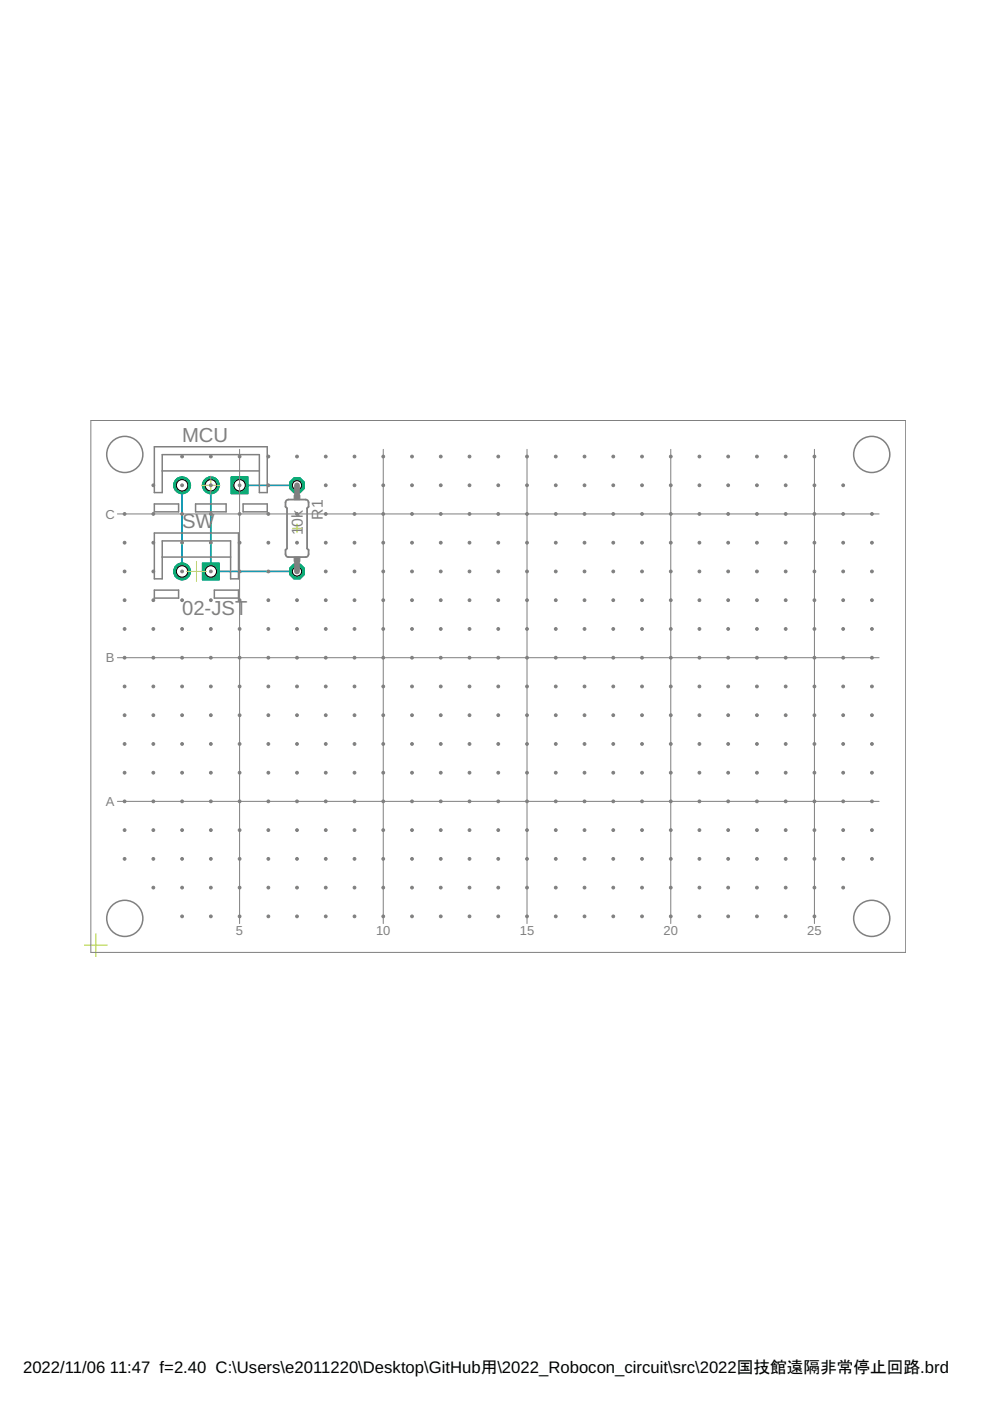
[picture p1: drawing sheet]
<svg xmlns="http://www.w3.org/2000/svg" width="210mm" height="297mm" viewBox="0 0 210 297" stroke-linecap="round" stroke-linejoin="round" font-family="sans-serif">
<defs><g id="words">
<g font-size="4.3" fill="#808080">
<text x="38.6" y="93.7">MCU</text>
<text x="38.6" y="112">SW</text>
<text x="38.6" y="130.3">02-JST</text>
</g>
<g font-size="3.5">
<text x="4.9" y="291.1">2022/11/06</text>
<text x="23.3" y="291.1">11:47 f=2.40 C:\Users\e2011220\Desktop\GitHub用\2022_Robocon_circuit\src\2022国技館遠隔非常停止回路.brd</text>
</g>
<g font-size="3.3" fill="#808080">
<text x="64.2" y="113.5" transform="rotate(-90 64.2 113.5)">10k</text>
<text x="68.5" y="110.2" transform="rotate(-90 68.5 110.2)">R1</text>
</g>
<g font-size="2.8" fill="#808080">
<text x="22.4" y="109.9">C</text>
<text x="22.5" y="140.4">B</text>
<text x="22.5" y="170.9">A</text>
<text x="50" y="198.3">5</text>
<text x="79.7" y="198.3">10</text>
<text x="110.2" y="198.3">15</text>
<text x="140.7" y="198.3">20</text>
<text x="171.2" y="198.3">25</text>
</g>
</g></defs>
<path d="M38.6 102.9v18.3M44.7 102.9v18.3h18.3M50.8 102.9h12.2" fill="none" stroke="#0696d7" stroke-width=".38"/>
<circle cx="38.6" cy="102.9" r="1.8" fill="#0dab76" stroke="#0dab76" stroke-width=".21"/>
<circle cx="38.6" cy="102.9" r="1.21" fill="#fff" stroke="#000" stroke-width=".21"/>
<circle cx="44.7" cy="102.9" r="1.8" fill="#0dab76" stroke="#0dab76" stroke-width=".21"/>
<circle cx="44.7" cy="102.9" r="1.21" fill="#fff" stroke="#000" stroke-width=".21"/>
<path d="M49 101.1h3.6v3.6h-3.6z" fill="#0dab76" stroke="#0dab76" stroke-width=".21"/>
<circle cx="50.8" cy="102.9" r="1.21" fill="#fff" stroke="#000" stroke-width=".21"/>
<circle cx="38.6" cy="121.2" r="1.8" fill="#0dab76" stroke="#0dab76" stroke-width=".21"/>
<circle cx="38.6" cy="121.2" r="1.21" fill="#fff" stroke="#000" stroke-width=".21"/>
<path d="M42.9 119.4h3.6v3.6h-3.6z" fill="#0dab76" stroke="#0dab76" stroke-width=".21"/>
<circle cx="44.7" cy="121.2" r="1.21" fill="#fff" stroke="#000" stroke-width=".21"/>
<circle cx="63" cy="102.9" r="1.72" fill="#0dab76" stroke="#0dab76" stroke-width=".21"/>
<circle cx="63" cy="102.9" r=".97" fill="#fff" stroke="#000" stroke-width=".21"/>
<circle cx="63" cy="121.2" r="1.72" fill="#0dab76" stroke="#0dab76" stroke-width=".21"/>
<circle cx="63" cy="121.2" r=".97" fill="#fff" stroke="#000" stroke-width=".21"/>
<circle cx="38.6" cy="102.9" r="1.8" fill="#0dab76" stroke="#0dab76" stroke-width=".21"/>
<circle cx="38.6" cy="102.9" r="1.21" fill="#fff" stroke="#000" stroke-width=".21"/>
<circle cx="44.7" cy="102.9" r="1.8" fill="#0dab76" stroke="#0dab76" stroke-width=".21"/>
<circle cx="44.7" cy="102.9" r="1.21" fill="#fff" stroke="#000" stroke-width=".21"/>
<path d="M49 101.1h3.6v3.6h-3.6z" fill="#0dab76" stroke="#0dab76" stroke-width=".21"/>
<circle cx="50.8" cy="102.9" r="1.21" fill="#fff" stroke="#000" stroke-width=".21"/>
<circle cx="38.6" cy="121.2" r="1.8" fill="#0dab76" stroke="#0dab76" stroke-width=".21"/>
<circle cx="38.6" cy="121.2" r="1.21" fill="#fff" stroke="#000" stroke-width=".21"/>
<path d="M42.9 119.4h3.6v3.6h-3.6z" fill="#0dab76" stroke="#0dab76" stroke-width=".21"/>
<circle cx="44.7" cy="121.2" r="1.21" fill="#fff" stroke="#000" stroke-width=".21"/>
<circle cx="63" cy="102.9" r="1.72" fill="#0dab76" stroke="#0dab76" stroke-width=".21"/>
<circle cx="63" cy="102.9" r=".97" fill="#fff" stroke="#000" stroke-width=".21"/>
<circle cx="63" cy="121.2" r="1.72" fill="#0dab76" stroke="#0dab76" stroke-width=".21"/>
<circle cx="63" cy="121.2" r=".97" fill="#fff" stroke="#000" stroke-width=".21"/>
<g fill="none" stroke="#808080" stroke-width=".32">
<path d="M32.7 94.7h24v9.7h-1.7v-8h-20.6v8h-1.7zM34.4 99.8h20.6M32.7 106.8h5.2v1.7h-5.2zM32.7 113h17.9v9.7h-1.7v-8h-14.5v8h-1.7zM34.4 118.1h14.5M41.5 106.8h6.4v1.7h-6.4zM51.5 106.8h5.2v1.7h-5.2zM32.7 125.1h5.2v1.7h-5.2zM45.4 125.1h5.2v1.7h-5.2z"/>
<circle cx="26.5" cy="96.4" r="3.8"/>
<circle cx="184.8" cy="96.4" r="3.8"/>
<circle cx="26.5" cy="194.7" r="3.8"/>
<circle cx="184.8" cy="194.7" r="3.8"/>
</g>
<path d="M60.7 106.2l.5-.3h3.6l.4 .1 .2 .3v1.1l-.3 .4v8.5l.3 .3v.9l-.4 .6h-3.8l-.4-.1-.2-.3-.1-1.1 .4-.3v-8.5l-.4-.4z" fill="none" stroke="#808080" stroke-width=".38"/>
<g fill="#808080" stroke="#808080" stroke-width=".21">
<path d="M62.4 118.1h1.2v.9h-1.2z"/>
<path d="M62.4 105h1.2v.9h-1.2z"/>
</g>
<path d="M63 102.9v2.1M63 119v2.2" fill="none" stroke="#808080" stroke-width="1.2"/>
<path d="M19.3 89.2h172.7v112.7h-172.7zM50.8 95.3v100.5M81.3 95.3v100.5M111.7 95.3v100.5M142.2 95.3v100.5M172.7 95.3v100.5M24.9 109h161.5M24.9 139.4h161.5M24.9 169.9h161.5" fill="none" stroke="#808080" stroke-width=".21"/>
<path d="M41.7 119v4.3M42.8 102.9h3.8M44.7 100.9v3.9M62.1 112h1.8M63 111.1v1.8M39.5 121.2h4.3M20.3 198v4.8M17.9 200.4h4.9" fill="none" stroke="#afd134" stroke-width=".21"/>
<g fill="#808080" stroke="#808080" stroke-width=".21">
<circle cx="38.6" cy="96.8" r=".3"/>
<circle cx="32.5" cy="102.9" r=".3"/>
<circle cx="26.4" cy="109" r=".3"/>
<circle cx="44.7" cy="96.8" r=".3"/>
<circle cx="50.8" cy="96.8" r=".3"/>
<circle cx="56.9" cy="96.8" r=".3"/>
<circle cx="63" cy="96.8" r=".3"/>
<circle cx="69.1" cy="96.8" r=".3"/>
<circle cx="75.2" cy="96.8" r=".3"/>
<circle cx="81.3" cy="96.8" r=".3"/>
<circle cx="87.4" cy="96.8" r=".3"/>
<circle cx="93.5" cy="96.8" r=".3"/>
<circle cx="99.5" cy="96.8" r=".3"/>
<circle cx="105.6" cy="96.8" r=".3"/>
<circle cx="111.7" cy="96.8" r=".3"/>
<circle cx="117.8" cy="96.8" r=".3"/>
<circle cx="123.9" cy="96.8" r=".3"/>
<circle cx="130" cy="96.8" r=".3"/>
<circle cx="136.1" cy="96.8" r=".3"/>
<circle cx="142.2" cy="96.8" r=".3"/>
<circle cx="148.3" cy="96.8" r=".3"/>
<circle cx="154.4" cy="96.8" r=".3"/>
<circle cx="160.5" cy="96.8" r=".3"/>
<circle cx="166.6" cy="96.8" r=".3"/>
<circle cx="172.7" cy="96.8" r=".3"/>
<circle cx="38.6" cy="102.9" r=".3"/>
<circle cx="44.7" cy="102.9" r=".3"/>
<circle cx="50.8" cy="102.9" r=".3"/>
<circle cx="56.9" cy="102.9" r=".3"/>
<circle cx="63" cy="102.9" r=".3"/>
<circle cx="69.1" cy="102.9" r=".3"/>
<circle cx="75.2" cy="102.9" r=".3"/>
<circle cx="81.3" cy="102.9" r=".3"/>
<circle cx="87.4" cy="102.9" r=".3"/>
<circle cx="93.5" cy="102.9" r=".3"/>
<circle cx="99.5" cy="102.9" r=".3"/>
<circle cx="105.6" cy="102.9" r=".3"/>
<circle cx="111.7" cy="102.9" r=".3"/>
<circle cx="117.8" cy="102.9" r=".3"/>
<circle cx="123.9" cy="102.9" r=".3"/>
<circle cx="130" cy="102.9" r=".3"/>
<circle cx="136.1" cy="102.9" r=".3"/>
<circle cx="142.2" cy="102.9" r=".3"/>
<circle cx="148.3" cy="102.9" r=".3"/>
<circle cx="154.4" cy="102.9" r=".3"/>
<circle cx="160.5" cy="102.9" r=".3"/>
<circle cx="166.6" cy="102.9" r=".3"/>
<circle cx="172.7" cy="102.9" r=".3"/>
<circle cx="178.8" cy="102.9" r=".3"/>
<circle cx="32.5" cy="109" r=".3"/>
<circle cx="38.6" cy="109" r=".3"/>
<circle cx="44.7" cy="109" r=".3"/>
<circle cx="50.8" cy="109" r=".3"/>
<circle cx="56.9" cy="109" r=".3"/>
<circle cx="63" cy="109" r=".3"/>
<circle cx="69.1" cy="109" r=".3"/>
<circle cx="75.2" cy="109" r=".3"/>
<circle cx="81.3" cy="109" r=".3"/>
<circle cx="87.4" cy="109" r=".3"/>
<circle cx="93.5" cy="109" r=".3"/>
<circle cx="99.5" cy="109" r=".3"/>
<circle cx="105.6" cy="109" r=".3"/>
<circle cx="111.7" cy="109" r=".3"/>
<circle cx="117.8" cy="109" r=".3"/>
<circle cx="123.9" cy="109" r=".3"/>
<circle cx="130" cy="109" r=".3"/>
<circle cx="136.1" cy="109" r=".3"/>
<circle cx="142.2" cy="109" r=".3"/>
<circle cx="148.3" cy="109" r=".3"/>
<circle cx="154.4" cy="109" r=".3"/>
<circle cx="160.5" cy="109" r=".3"/>
<circle cx="166.6" cy="109" r=".3"/>
<circle cx="172.7" cy="109" r=".3"/>
<circle cx="178.8" cy="109" r=".3"/>
<circle cx="184.9" cy="109" r=".3"/>
<circle cx="26.4" cy="115.1" r=".3"/>
<circle cx="32.5" cy="115.1" r=".3"/>
<circle cx="38.6" cy="115.1" r=".3"/>
<circle cx="44.7" cy="115.1" r=".3"/>
<circle cx="50.8" cy="115.1" r=".3"/>
<circle cx="56.9" cy="115.1" r=".3"/>
<circle cx="63" cy="115.1" r=".3"/>
<circle cx="69.1" cy="115.1" r=".3"/>
<circle cx="75.2" cy="115.1" r=".3"/>
<circle cx="81.3" cy="115.1" r=".3"/>
<circle cx="87.4" cy="115.1" r=".3"/>
<circle cx="93.5" cy="115.1" r=".3"/>
<circle cx="99.5" cy="115.1" r=".3"/>
<circle cx="105.6" cy="115.1" r=".3"/>
<circle cx="111.7" cy="115.1" r=".3"/>
<circle cx="117.8" cy="115.1" r=".3"/>
<circle cx="123.9" cy="115.1" r=".3"/>
<circle cx="130" cy="115.1" r=".3"/>
<circle cx="136.1" cy="115.1" r=".3"/>
<circle cx="142.2" cy="115.1" r=".3"/>
<circle cx="148.3" cy="115.1" r=".3"/>
<circle cx="154.4" cy="115.1" r=".3"/>
<circle cx="160.5" cy="115.1" r=".3"/>
<circle cx="166.6" cy="115.1" r=".3"/>
<circle cx="172.7" cy="115.1" r=".3"/>
<circle cx="178.8" cy="115.1" r=".3"/>
<circle cx="184.9" cy="115.1" r=".3"/>
<circle cx="26.4" cy="121.2" r=".3"/>
<circle cx="32.5" cy="121.2" r=".3"/>
<circle cx="38.6" cy="121.2" r=".3"/>
<circle cx="44.7" cy="121.2" r=".3"/>
<circle cx="50.8" cy="121.2" r=".3"/>
<circle cx="56.9" cy="121.2" r=".3"/>
<circle cx="63" cy="121.2" r=".3"/>
<circle cx="69.1" cy="121.2" r=".3"/>
<circle cx="75.2" cy="121.2" r=".3"/>
<circle cx="81.3" cy="121.2" r=".3"/>
<circle cx="87.4" cy="121.2" r=".3"/>
<circle cx="93.5" cy="121.2" r=".3"/>
<circle cx="99.5" cy="121.2" r=".3"/>
<circle cx="105.6" cy="121.2" r=".3"/>
<circle cx="111.7" cy="121.2" r=".3"/>
<circle cx="117.8" cy="121.2" r=".3"/>
<circle cx="123.9" cy="121.2" r=".3"/>
<circle cx="130" cy="121.2" r=".3"/>
<circle cx="136.1" cy="121.2" r=".3"/>
<circle cx="142.2" cy="121.2" r=".3"/>
<circle cx="148.3" cy="121.2" r=".3"/>
<circle cx="154.4" cy="121.2" r=".3"/>
<circle cx="160.5" cy="121.2" r=".3"/>
<circle cx="166.6" cy="121.2" r=".3"/>
<circle cx="172.7" cy="121.2" r=".3"/>
<circle cx="178.8" cy="121.2" r=".3"/>
<circle cx="184.9" cy="121.2" r=".3"/>
<circle cx="26.4" cy="127.3" r=".3"/>
<circle cx="32.5" cy="127.3" r=".3"/>
<circle cx="38.6" cy="127.3" r=".3"/>
<circle cx="44.7" cy="127.3" r=".3"/>
<circle cx="50.8" cy="127.3" r=".3"/>
<circle cx="56.9" cy="127.3" r=".3"/>
<circle cx="63" cy="127.3" r=".3"/>
<circle cx="69.1" cy="127.3" r=".3"/>
<circle cx="75.2" cy="127.3" r=".3"/>
<circle cx="81.3" cy="127.3" r=".3"/>
<circle cx="87.4" cy="127.3" r=".3"/>
<circle cx="93.5" cy="127.3" r=".3"/>
<circle cx="99.5" cy="127.3" r=".3"/>
<circle cx="105.6" cy="127.3" r=".3"/>
<circle cx="111.7" cy="127.3" r=".3"/>
<circle cx="117.8" cy="127.3" r=".3"/>
<circle cx="123.9" cy="127.3" r=".3"/>
<circle cx="130" cy="127.3" r=".3"/>
<circle cx="136.1" cy="127.3" r=".3"/>
<circle cx="142.2" cy="127.3" r=".3"/>
<circle cx="148.3" cy="127.3" r=".3"/>
<circle cx="154.4" cy="127.3" r=".3"/>
<circle cx="160.5" cy="127.3" r=".3"/>
<circle cx="166.6" cy="127.3" r=".3"/>
<circle cx="172.7" cy="127.3" r=".3"/>
<circle cx="178.8" cy="127.3" r=".3"/>
<circle cx="184.9" cy="127.3" r=".3"/>
<circle cx="26.4" cy="133.3" r=".3"/>
<circle cx="32.5" cy="133.3" r=".3"/>
<circle cx="38.6" cy="133.3" r=".3"/>
<circle cx="44.7" cy="133.3" r=".3"/>
<circle cx="50.8" cy="133.3" r=".3"/>
<circle cx="56.9" cy="133.3" r=".3"/>
<circle cx="63" cy="133.3" r=".3"/>
<circle cx="69.1" cy="133.3" r=".3"/>
<circle cx="75.2" cy="133.3" r=".3"/>
<circle cx="81.3" cy="133.3" r=".3"/>
<circle cx="87.4" cy="133.3" r=".3"/>
<circle cx="93.5" cy="133.3" r=".3"/>
<circle cx="99.5" cy="133.3" r=".3"/>
<circle cx="105.6" cy="133.3" r=".3"/>
<circle cx="111.7" cy="133.3" r=".3"/>
<circle cx="117.8" cy="133.3" r=".3"/>
<circle cx="123.9" cy="133.3" r=".3"/>
<circle cx="130" cy="133.3" r=".3"/>
<circle cx="136.1" cy="133.3" r=".3"/>
<circle cx="142.2" cy="133.3" r=".3"/>
<circle cx="148.3" cy="133.3" r=".3"/>
<circle cx="154.4" cy="133.3" r=".3"/>
<circle cx="160.5" cy="133.3" r=".3"/>
<circle cx="166.6" cy="133.3" r=".3"/>
<circle cx="172.7" cy="133.3" r=".3"/>
<circle cx="178.8" cy="133.3" r=".3"/>
<circle cx="184.9" cy="133.3" r=".3"/>
<circle cx="26.4" cy="139.4" r=".3"/>
<circle cx="32.5" cy="139.4" r=".3"/>
<circle cx="38.6" cy="139.4" r=".3"/>
<circle cx="44.7" cy="139.4" r=".3"/>
<circle cx="50.8" cy="139.4" r=".3"/>
<circle cx="56.9" cy="139.4" r=".3"/>
<circle cx="63" cy="139.4" r=".3"/>
<circle cx="69.1" cy="139.4" r=".3"/>
<circle cx="75.2" cy="139.4" r=".3"/>
<circle cx="81.3" cy="139.4" r=".3"/>
<circle cx="87.4" cy="139.4" r=".3"/>
<circle cx="93.5" cy="139.4" r=".3"/>
<circle cx="99.5" cy="139.4" r=".3"/>
<circle cx="105.6" cy="139.4" r=".3"/>
<circle cx="111.7" cy="139.4" r=".3"/>
<circle cx="117.8" cy="139.4" r=".3"/>
<circle cx="123.9" cy="139.4" r=".3"/>
<circle cx="130" cy="139.4" r=".3"/>
<circle cx="136.1" cy="139.4" r=".3"/>
<circle cx="142.2" cy="139.4" r=".3"/>
<circle cx="148.3" cy="139.4" r=".3"/>
<circle cx="154.4" cy="139.4" r=".3"/>
<circle cx="160.5" cy="139.4" r=".3"/>
<circle cx="166.6" cy="139.4" r=".3"/>
<circle cx="172.7" cy="139.4" r=".3"/>
<circle cx="178.8" cy="139.4" r=".3"/>
<circle cx="184.9" cy="139.4" r=".3"/>
<circle cx="26.4" cy="145.5" r=".3"/>
<circle cx="32.5" cy="145.5" r=".3"/>
<circle cx="38.6" cy="145.5" r=".3"/>
<circle cx="44.7" cy="145.5" r=".3"/>
<circle cx="50.8" cy="145.5" r=".3"/>
<circle cx="56.9" cy="145.5" r=".3"/>
<circle cx="63" cy="145.5" r=".3"/>
<circle cx="69.1" cy="145.5" r=".3"/>
<circle cx="75.2" cy="145.5" r=".3"/>
<circle cx="81.3" cy="145.5" r=".3"/>
<circle cx="87.4" cy="145.5" r=".3"/>
<circle cx="93.5" cy="145.5" r=".3"/>
<circle cx="99.5" cy="145.5" r=".3"/>
<circle cx="105.6" cy="145.5" r=".3"/>
<circle cx="111.7" cy="145.5" r=".3"/>
<circle cx="117.8" cy="145.5" r=".3"/>
<circle cx="123.9" cy="145.5" r=".3"/>
<circle cx="130" cy="145.5" r=".3"/>
<circle cx="136.1" cy="145.5" r=".3"/>
<circle cx="142.2" cy="145.5" r=".3"/>
<circle cx="148.3" cy="145.5" r=".3"/>
<circle cx="154.4" cy="145.5" r=".3"/>
<circle cx="160.5" cy="145.5" r=".3"/>
<circle cx="166.6" cy="145.5" r=".3"/>
<circle cx="172.7" cy="145.5" r=".3"/>
<circle cx="178.8" cy="145.5" r=".3"/>
<circle cx="184.9" cy="145.5" r=".3"/>
<circle cx="26.4" cy="151.6" r=".3"/>
<circle cx="32.5" cy="151.6" r=".3"/>
<circle cx="38.6" cy="151.6" r=".3"/>
<circle cx="44.7" cy="151.6" r=".3"/>
<circle cx="50.8" cy="151.6" r=".3"/>
<circle cx="56.9" cy="151.6" r=".3"/>
<circle cx="63" cy="151.6" r=".3"/>
<circle cx="69.1" cy="151.6" r=".3"/>
<circle cx="75.2" cy="151.6" r=".3"/>
<circle cx="81.3" cy="151.6" r=".3"/>
<circle cx="87.4" cy="151.6" r=".3"/>
<circle cx="93.5" cy="151.6" r=".3"/>
<circle cx="99.5" cy="151.6" r=".3"/>
<circle cx="105.6" cy="151.6" r=".3"/>
<circle cx="111.7" cy="151.6" r=".3"/>
<circle cx="117.8" cy="151.6" r=".3"/>
<circle cx="123.9" cy="151.6" r=".3"/>
<circle cx="130" cy="151.6" r=".3"/>
<circle cx="136.1" cy="151.6" r=".3"/>
<circle cx="142.2" cy="151.6" r=".3"/>
<circle cx="148.3" cy="151.6" r=".3"/>
<circle cx="154.4" cy="151.6" r=".3"/>
<circle cx="160.5" cy="151.6" r=".3"/>
<circle cx="166.6" cy="151.6" r=".3"/>
<circle cx="172.7" cy="151.6" r=".3"/>
<circle cx="178.8" cy="151.6" r=".3"/>
<circle cx="184.9" cy="151.6" r=".3"/>
<circle cx="26.4" cy="157.7" r=".3"/>
<circle cx="32.5" cy="157.7" r=".3"/>
<circle cx="38.6" cy="157.7" r=".3"/>
<circle cx="44.7" cy="157.7" r=".3"/>
<circle cx="50.8" cy="157.7" r=".3"/>
<circle cx="56.9" cy="157.7" r=".3"/>
<circle cx="63" cy="157.7" r=".3"/>
<circle cx="69.1" cy="157.7" r=".3"/>
<circle cx="75.2" cy="157.7" r=".3"/>
<circle cx="81.3" cy="157.7" r=".3"/>
<circle cx="87.4" cy="157.7" r=".3"/>
<circle cx="93.5" cy="157.7" r=".3"/>
<circle cx="99.5" cy="157.7" r=".3"/>
<circle cx="105.6" cy="157.7" r=".3"/>
<circle cx="111.7" cy="157.7" r=".3"/>
<circle cx="117.8" cy="157.7" r=".3"/>
<circle cx="123.9" cy="157.7" r=".3"/>
<circle cx="130" cy="157.7" r=".3"/>
<circle cx="136.1" cy="157.7" r=".3"/>
<circle cx="142.2" cy="157.7" r=".3"/>
<circle cx="148.3" cy="157.7" r=".3"/>
<circle cx="154.4" cy="157.7" r=".3"/>
<circle cx="160.5" cy="157.7" r=".3"/>
<circle cx="166.6" cy="157.7" r=".3"/>
<circle cx="172.7" cy="157.7" r=".3"/>
<circle cx="178.8" cy="157.7" r=".3"/>
<circle cx="184.9" cy="157.7" r=".3"/>
<circle cx="26.4" cy="163.8" r=".3"/>
<circle cx="32.5" cy="163.8" r=".3"/>
<circle cx="38.6" cy="163.8" r=".3"/>
<circle cx="44.7" cy="163.8" r=".3"/>
<circle cx="50.8" cy="163.8" r=".3"/>
<circle cx="56.9" cy="163.8" r=".3"/>
<circle cx="63" cy="163.8" r=".3"/>
<circle cx="69.1" cy="163.8" r=".3"/>
<circle cx="75.2" cy="163.8" r=".3"/>
<circle cx="81.3" cy="163.8" r=".3"/>
<circle cx="87.4" cy="163.8" r=".3"/>
<circle cx="93.5" cy="163.8" r=".3"/>
<circle cx="99.5" cy="163.8" r=".3"/>
<circle cx="105.6" cy="163.8" r=".3"/>
<circle cx="111.7" cy="163.8" r=".3"/>
<circle cx="117.8" cy="163.8" r=".3"/>
<circle cx="123.9" cy="163.8" r=".3"/>
<circle cx="130" cy="163.8" r=".3"/>
<circle cx="136.1" cy="163.8" r=".3"/>
<circle cx="142.2" cy="163.8" r=".3"/>
<circle cx="148.3" cy="163.8" r=".3"/>
<circle cx="154.4" cy="163.8" r=".3"/>
<circle cx="160.5" cy="163.8" r=".3"/>
<circle cx="166.6" cy="163.8" r=".3"/>
<circle cx="172.7" cy="163.8" r=".3"/>
<circle cx="178.8" cy="163.8" r=".3"/>
<circle cx="184.9" cy="163.8" r=".3"/>
<circle cx="26.4" cy="169.9" r=".3"/>
<circle cx="32.5" cy="169.9" r=".3"/>
<circle cx="38.6" cy="169.9" r=".3"/>
<circle cx="44.7" cy="169.9" r=".3"/>
<circle cx="50.8" cy="169.9" r=".3"/>
<circle cx="56.9" cy="169.9" r=".3"/>
<circle cx="63" cy="169.9" r=".3"/>
<circle cx="69.1" cy="169.9" r=".3"/>
<circle cx="75.2" cy="169.9" r=".3"/>
<circle cx="81.3" cy="169.9" r=".3"/>
<circle cx="87.4" cy="169.9" r=".3"/>
<circle cx="93.5" cy="169.9" r=".3"/>
<circle cx="99.5" cy="169.9" r=".3"/>
<circle cx="105.6" cy="169.9" r=".3"/>
<circle cx="111.7" cy="169.9" r=".3"/>
<circle cx="117.8" cy="169.9" r=".3"/>
<circle cx="123.9" cy="169.9" r=".3"/>
<circle cx="130" cy="169.9" r=".3"/>
<circle cx="136.1" cy="169.9" r=".3"/>
<circle cx="142.2" cy="169.9" r=".3"/>
<circle cx="148.3" cy="169.9" r=".3"/>
<circle cx="154.4" cy="169.9" r=".3"/>
<circle cx="160.5" cy="169.9" r=".3"/>
<circle cx="166.6" cy="169.9" r=".3"/>
<circle cx="172.7" cy="169.9" r=".3"/>
<circle cx="178.8" cy="169.9" r=".3"/>
<circle cx="184.9" cy="169.9" r=".3"/>
<circle cx="26.4" cy="176" r=".3"/>
<circle cx="32.5" cy="176" r=".3"/>
<circle cx="38.6" cy="176" r=".3"/>
<circle cx="44.7" cy="176" r=".3"/>
<circle cx="50.8" cy="176" r=".3"/>
<circle cx="56.9" cy="176" r=".3"/>
<circle cx="63" cy="176" r=".3"/>
<circle cx="69.1" cy="176" r=".3"/>
<circle cx="75.2" cy="176" r=".3"/>
<circle cx="81.3" cy="176" r=".3"/>
<circle cx="87.4" cy="176" r=".3"/>
<circle cx="93.5" cy="176" r=".3"/>
<circle cx="99.5" cy="176" r=".3"/>
<circle cx="105.6" cy="176" r=".3"/>
<circle cx="111.7" cy="176" r=".3"/>
<circle cx="117.8" cy="176" r=".3"/>
<circle cx="123.9" cy="176" r=".3"/>
<circle cx="130" cy="176" r=".3"/>
<circle cx="136.1" cy="176" r=".3"/>
<circle cx="142.2" cy="176" r=".3"/>
<circle cx="148.3" cy="176" r=".3"/>
<circle cx="154.4" cy="176" r=".3"/>
<circle cx="160.5" cy="176" r=".3"/>
<circle cx="166.6" cy="176" r=".3"/>
<circle cx="172.7" cy="176" r=".3"/>
<circle cx="178.8" cy="176" r=".3"/>
<circle cx="184.9" cy="176" r=".3"/>
<circle cx="26.4" cy="182.1" r=".3"/>
<circle cx="32.5" cy="182.1" r=".3"/>
<circle cx="38.6" cy="182.1" r=".3"/>
<circle cx="44.7" cy="182.1" r=".3"/>
<circle cx="50.8" cy="182.1" r=".3"/>
<circle cx="56.9" cy="182.1" r=".3"/>
<circle cx="63" cy="182.1" r=".3"/>
<circle cx="69.1" cy="182.1" r=".3"/>
<circle cx="75.2" cy="182.1" r=".3"/>
<circle cx="81.3" cy="182.1" r=".3"/>
<circle cx="87.4" cy="182.1" r=".3"/>
<circle cx="93.5" cy="182.1" r=".3"/>
<circle cx="99.5" cy="182.1" r=".3"/>
<circle cx="105.6" cy="182.1" r=".3"/>
<circle cx="111.7" cy="182.1" r=".3"/>
<circle cx="117.8" cy="182.1" r=".3"/>
<circle cx="123.9" cy="182.1" r=".3"/>
<circle cx="130" cy="182.1" r=".3"/>
<circle cx="136.1" cy="182.1" r=".3"/>
<circle cx="142.2" cy="182.1" r=".3"/>
<circle cx="148.3" cy="182.1" r=".3"/>
<circle cx="154.4" cy="182.1" r=".3"/>
<circle cx="160.5" cy="182.1" r=".3"/>
<circle cx="166.6" cy="182.1" r=".3"/>
<circle cx="172.7" cy="182.1" r=".3"/>
<circle cx="178.8" cy="182.1" r=".3"/>
<circle cx="184.9" cy="182.1" r=".3"/>
<circle cx="32.5" cy="188.2" r=".3"/>
<circle cx="38.6" cy="188.2" r=".3"/>
<circle cx="44.7" cy="188.2" r=".3"/>
<circle cx="50.8" cy="188.2" r=".3"/>
<circle cx="56.9" cy="188.2" r=".3"/>
<circle cx="63" cy="188.2" r=".3"/>
<circle cx="69.1" cy="188.2" r=".3"/>
<circle cx="75.2" cy="188.2" r=".3"/>
<circle cx="81.3" cy="188.2" r=".3"/>
<circle cx="87.4" cy="188.2" r=".3"/>
<circle cx="93.5" cy="188.2" r=".3"/>
<circle cx="99.5" cy="188.2" r=".3"/>
<circle cx="105.6" cy="188.2" r=".3"/>
<circle cx="111.7" cy="188.2" r=".3"/>
<circle cx="117.8" cy="188.2" r=".3"/>
<circle cx="123.9" cy="188.2" r=".3"/>
<circle cx="130" cy="188.2" r=".3"/>
<circle cx="136.1" cy="188.2" r=".3"/>
<circle cx="142.2" cy="188.2" r=".3"/>
<circle cx="148.3" cy="188.2" r=".3"/>
<circle cx="154.4" cy="188.2" r=".3"/>
<circle cx="160.5" cy="188.2" r=".3"/>
<circle cx="166.6" cy="188.2" r=".3"/>
<circle cx="172.7" cy="188.2" r=".3"/>
<circle cx="178.8" cy="188.2" r=".3"/>
<circle cx="38.6" cy="194.3" r=".3"/>
<circle cx="44.7" cy="194.3" r=".3"/>
<circle cx="50.8" cy="194.3" r=".3"/>
<circle cx="56.9" cy="194.3" r=".3"/>
<circle cx="63" cy="194.3" r=".3"/>
<circle cx="69.1" cy="194.3" r=".3"/>
<circle cx="75.2" cy="194.3" r=".3"/>
<circle cx="81.3" cy="194.3" r=".3"/>
<circle cx="87.4" cy="194.3" r=".3"/>
<circle cx="93.5" cy="194.3" r=".3"/>
<circle cx="99.5" cy="194.3" r=".3"/>
<circle cx="105.6" cy="194.3" r=".3"/>
<circle cx="111.7" cy="194.3" r=".3"/>
<circle cx="117.8" cy="194.3" r=".3"/>
<circle cx="123.9" cy="194.3" r=".3"/>
<circle cx="130" cy="194.3" r=".3"/>
<circle cx="136.1" cy="194.3" r=".3"/>
<circle cx="142.2" cy="194.3" r=".3"/>
<circle cx="148.3" cy="194.3" r=".3"/>
<circle cx="154.4" cy="194.3" r=".3"/>
<circle cx="160.5" cy="194.3" r=".3"/>
<circle cx="166.6" cy="194.3" r=".3"/>
<circle cx="172.7" cy="194.3" r=".3"/>
</g>
<use href="#words"/>
</svg>
